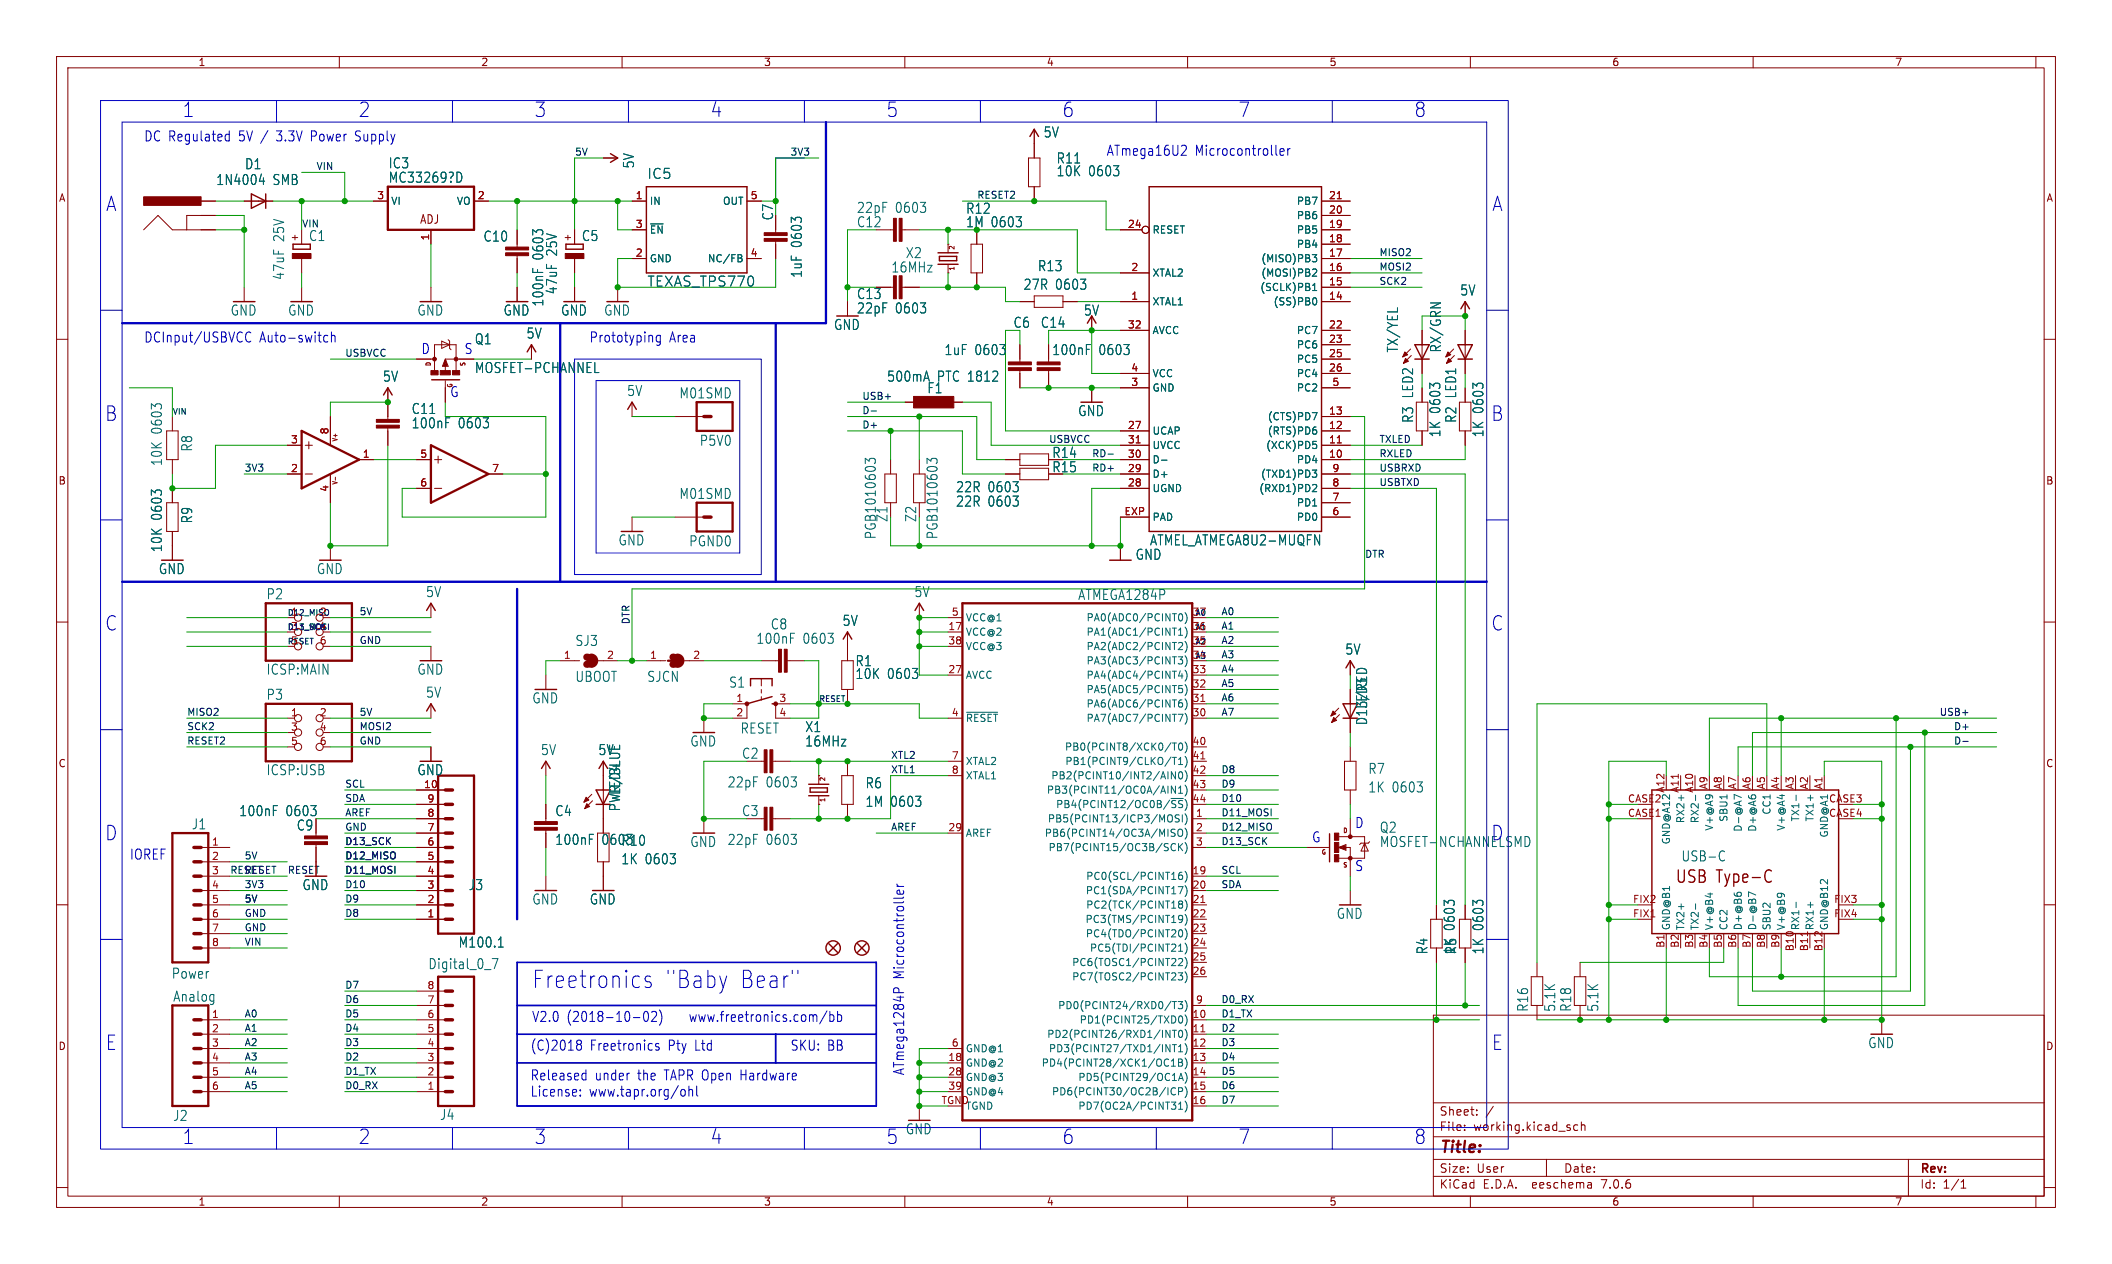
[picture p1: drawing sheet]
<svg xmlns="http://www.w3.org/2000/svg" width="373mm" height="224mm" viewBox="0 0 373 224" stroke-linecap="round" stroke-linejoin="round" font-family="sans-serif">
<defs><g id="words">
<g font-size="4.2" fill="#0000c2">
<text x="94" y="175">Freetronics</text>
<text x="117.5" y="175">&quot;Baby</text>
<text x="130.6" y="175">Bear&quot;</text>
</g>
<g font-size="3.5" fill="#0000c2">
<text x="32.2" y="20.9">1</text>
<text x="63.4" y="20.9">2</text>
<text x="94.5" y="20.9">3</text>
<text x="125.6" y="20.9">4</text>
<text x="156.7" y="20.9">5</text>
<text x="187.8" y="20.9">6</text>
<text x="218.9" y="20.9">7</text>
<text x="250.1" y="20.9">8</text>
<text x="18.7" y="37.6">A</text>
<text x="263.8" y="37.6">A</text>
<text x="18.5" y="74.7">B</text>
<text x="263.7" y="74.7">B</text>
<text x="18.5" y="111.7">C</text>
<text x="263.7" y="111.7">C</text>
<text x="18.5" y="148.8">D</text>
<text x="263.7" y="148.8">D</text>
<text x="18.7" y="185.9">E</text>
<text x="263.8" y="185.9">E</text>
<text x="32.2" y="202.5">1</text>
<text x="63.4" y="202.5">2</text>
<text x="94.5" y="202.5">3</text>
<text x="125.6" y="202.5">4</text>
<text x="156.7" y="202.5">5</text>
<text x="187.8" y="202.5">6</text>
<text x="218.9" y="202.5">7</text>
<text x="250.1" y="202.5">8</text>
</g>
<text font-size="3" fill="#840000" x="296.2" y="156.5">USB Type-C</text>
<text font-size="2.8" fill="#840000" x="254.5" y="204.4">Title:</text>
<g font-size="2.5" fill="#0000c2">
<text x="25.4" y="25.2">DC Regulated</text>
<text x="42.3" y="25.2">5V /</text>
<text x="49.2" y="25.2">3.3V</text>
<text x="55.4" y="25.2">Power</text>
<text x="63.4" y="25.2">Supply</text>
<text x="195.6" y="27.7">ATmega16U2</text>
<text x="211.3" y="27.7">Microcontroller</text>
<text x="25.4" y="60.7">DCInput/USBVCC</text>
<text x="45.8" y="60.7">Auto-switch</text>
<text x="74.4" y="62.7">D</text>
<text x="104.1" y="60.7">Prototyping</text>
<text x="118.3" y="60.7">Area</text>
<text x="231.9" y="149.1">G</text>
<text x="239.5" y="146.6">D</text>
<text x="22.9" y="152.2">IOREF</text>
<text x="239.5" y="154.2">S</text>
<text x="160" y="173.2" transform="rotate(-90 160 173.2)">Microcontroller</text>
<text x="93.7" y="185.9">(C)2018</text>
<text x="94" y="180.9">V2.0</text>
<text x="100.2" y="180.9">(2018-10-02)</text>
<text x="104.3" y="185.9">Freetronics</text>
<text x="118.2" y="185.9">Pty</text>
<text x="121.7" y="180.9">www.freetronics.com/bb</text>
<text x="123" y="185.9">Ltd</text>
<text x="139.7" y="185.9">SKU: BB</text>
<text x="93.7" y="191.2">Released</text>
<text x="105.2" y="191.2">under</text>
<text x="112.8" y="191.2">the</text>
<text x="117.7" y="191.2">TAPR Open</text>
<text x="131.3" y="191.2">Hardware</text>
<text x="160" y="190.3" transform="rotate(-90 160 190.3)">ATmega1284P</text>
<text x="93.7" y="194.1">License:</text>
<text x="104.2" y="194.1">www.tapr.org/ohl</text>
</g>
<g font-size="2.5" fill="#006464">
<text x="68.6" y="30">IC3</text>
<text x="112.3" y="29.9" transform="rotate(-90 112.3 29.9)">5V</text>
<text x="184.5" y="24.5">5V</text>
<text x="186.7" y="29.1">R11</text>
<text x="38.2" y="32.9">1N4004</text>
<text x="43.2" y="30.1">D1</text>
<text x="48.2" y="32.9">SMB</text>
<text x="68.6" y="32.5">MC33269?D</text>
<text x="114.4" y="31.9">IC5</text>
<text x="186.7" y="31.4">10K</text>
<text x="192.4" y="31.4">0603</text>
<text x="136.9" y="39.1" transform="rotate(-90 136.9 39.1)">C7</text>
<text x="151.4" y="40.4">C12</text>
<text x="151.4" y="37.9">22pF</text>
<text x="158.3" y="37.9">0603</text>
<text x="170.7" y="38">R12</text>
<text x="50.5" y="42.8" transform="rotate(-90 50.5 42.8)">25V</text>
<text x="54.5" y="42.8">C1</text>
<text x="85.4" y="42.9">C10</text>
<text x="96.3" y="46" transform="rotate(-90 96.3 46)">0603</text>
<text x="98.7" y="45.3" transform="rotate(-90 98.7 45.3)">25V</text>
<text x="102.8" y="42.8">C5</text>
<text x="142" y="43.8" transform="rotate(-90 142 43.8)">0603</text>
<text x="160.1" y="45.9">X2</text>
<text x="50.5" y="49.6" transform="rotate(-90 50.5 49.6)">47uF</text>
<text x="98.7" y="52.1" transform="rotate(-90 98.7 52.1)">47uF</text>
<text x="114.4" y="50.9">TEXAS_TPS770</text>
<text x="142" y="49.2" transform="rotate(-90 142 49.2)">1uF</text>
<text x="151.4" y="53.1">C13</text>
<text x="157.5" y="48.4">16MHz</text>
<text x="180.9" y="51.5">27R</text>
<text x="183.4" y="48.2">R13</text>
<text x="186.6" y="51.5">0603</text>
<text x="258.1" y="52.5">5V</text>
<text x="40.7" y="56">GND</text>
<text x="50.9" y="56">GND</text>
<text x="73.7" y="56">GND</text>
<text x="89" y="56">GND</text>
<text x="96.3" y="54.3" transform="rotate(-90 96.3 54.3)">100nF</text>
<text x="99.1" y="56">GND</text>
<text x="106.7" y="56">GND</text>
<text x="147.4" y="58.6">GND</text>
<text x="151.4" y="55.6">22pF</text>
<text x="158.3" y="55.6">0603</text>
<text x="179.1" y="58.2">C6</text>
<text x="184" y="58.2">C14</text>
<text x="191.6" y="56">5V</text>
<text x="83.9" y="61.1">Q1</text>
<text x="93" y="60.1">5V</text>
<text x="166.9" y="63">1uF</text>
<text x="172.3" y="63">0603</text>
<text x="194.3" y="63">0603</text>
<text x="247.4" y="62.4" transform="rotate(-90 247.4 62.4)">TX/YEL</text>
<text x="255" y="62.4" transform="rotate(-90 255 62.4)">RX/GRN</text>
<text x="67.6" y="67.7">5V</text>
<text x="83.9" y="66.2">MOSFET-PCHANNEL</text>
<text x="110.8" y="70.2">5V</text>
<text x="120" y="70.7">M01SMD</text>
<text x="156.8" y="67.7">500mA</text>
<text x="163.9" y="69.8">F1</text>
<text x="165.7" y="67.7">PTC 1812</text>
<text x="28.8" y="76.8" transform="rotate(-90 28.8 76.8)">0603</text>
<text x="72.7" y="76">100nF</text>
<text x="72.7" y="73.4">C11</text>
<text x="81" y="76">0603</text>
<text x="190.6" y="73.8">GND</text>
<text x="250.1" y="74.9" transform="rotate(-90 250.1 74.9)">R3 LED2</text>
<text x="254.9" y="77.4" transform="rotate(-90 254.9 77.4)">1K 0603</text>
<text x="257.7" y="74.9" transform="rotate(-90 257.7 74.9)">R2 LED1</text>
<text x="262.5" y="77.4" transform="rotate(-90 262.5 77.4)">1K 0603</text>
<text x="28.8" y="82.5" transform="rotate(-90 28.8 82.5)">10K</text>
<text x="34.2" y="80" transform="rotate(-90 34.2 80)">R8</text>
<text x="123.6" y="79.1">P5V0</text>
<text x="120" y="88.5">M01SMD</text>
<text x="169" y="89.8">22R</text>
<text x="169" y="87.3">22R</text>
<text x="174.7" y="89.8">0603</text>
<text x="174.7" y="87.3">0603</text>
<text x="28.8" y="92" transform="rotate(-90 28.8 92)">0603</text>
<text x="34.2" y="92.7" transform="rotate(-90 34.2 92.7)">R9</text>
<text x="155.1" y="95.4" transform="rotate(-90 155.1 95.4)">PGB1010603</text>
<text x="157.1" y="92.4" transform="rotate(-90 157.1 92.4)">Z1</text>
<text x="162.2" y="92.4" transform="rotate(-90 162.2 92.4)">Z2</text>
<text x="166" y="95.4" transform="rotate(-90 166 95.4)">PGB1010603</text>
<text x="28" y="101.7">GND</text>
<text x="28.8" y="97.7" transform="rotate(-90 28.8 97.7)">10K</text>
<text x="55.9" y="101.7">GND</text>
<text x="109.3" y="96.7">GND</text>
<text x="121.8" y="96.8">PGND0</text>
<text x="200.7" y="99.2">GND</text>
<text x="203.3" y="96.7">ATMEL_ATMEGA8U2-MUQFN</text>
<text x="47" y="106.2">P2</text>
<text x="75.2" y="105.8">5V</text>
<text x="161.6" y="105.8">5V</text>
<text x="190.6" y="106.3">ATMEGA1284P</text>
<text x="136.2" y="111.5">C8</text>
<text x="148.9" y="110.9">5V</text>
<text x="47" y="119.5">ICSP:MAIN</text>
<text x="73.7" y="119.5">GND</text>
<text x="101.7" y="114.4">SJ3</text>
<text x="133.7" y="114.1">100nF</text>
<text x="141.9" y="114.1">0603</text>
<text x="151.2" y="118">R1</text>
<text x="237.8" y="116">5V</text>
<text x="47" y="124">P3</text>
<text x="75.2" y="123.6">5V</text>
<text x="94" y="124.6">GND</text>
<text x="101.7" y="120.8">UBOOT</text>
<text x="114.4" y="120.8">SJCN</text>
<text x="128.8" y="121.8">S1</text>
<text x="151.2" y="120.3">10K</text>
<text x="156.9" y="120.3">0603</text>
<text x="242" y="125.4" transform="rotate(-90 242 125.4)">LED3</text>
<text x="130.9" y="129.9">RESET</text>
<text x="142.3" y="129.7">X1</text>
<text x="242" y="128.3" transform="rotate(-90 242 128.3)">D13/RED</text>
<text x="47" y="137.3">ICSP:USB</text>
<text x="73.7" y="137.3">GND</text>
<text x="95.6" y="133.7">5V</text>
<text x="105.7" y="133.7">5V</text>
<text x="122" y="132.2">GND</text>
<text x="131.1" y="134.4">C2</text>
<text x="142.3" y="132.2">16MHz</text>
<text x="241.9" y="137.1">R7</text>
<text x="109.9" y="143.6" transform="rotate(-90 109.9 143.6)">PWR/BLUE</text>
<text x="109.9" y="140.7" transform="rotate(-90 109.9 140.7)">LED4</text>
<text x="128.6" y="139.5">22pF</text>
<text x="135.4" y="139.5">0603</text>
<text x="153" y="139.6">R6</text>
<text x="153" y="142.9">1M 0603</text>
<text x="241.9" y="140.4">1K 0603</text>
<text x="33.8" y="146.9">J1</text>
<text x="42.2" y="144.5">100nF</text>
<text x="50.5" y="144.5">0603</text>
<text x="52.4" y="147.1">C9</text>
<text x="98.1" y="144.5">C4</text>
<text x="98.1" y="149.6">100nF</text>
<text x="106.4" y="149.6">0603</text>
<text x="109.8" y="149.8">R10</text>
<text x="128.6" y="149.6">22pF</text>
<text x="131.1" y="144.5">C3</text>
<text x="135.4" y="149.6">0603</text>
<text x="243.9" y="147.5">Q2</text>
<text x="109.8" y="153.1">1K 0603</text>
<text x="122" y="150">GND</text>
<text x="243.9" y="150">MOSFET-NCHANNELSMD</text>
<text x="297.2" y="152.5">USB-C</text>
<text x="53.4" y="157.6">GND</text>
<text x="82.8" y="157.6">J3</text>
<text x="94" y="160.2">GND</text>
<text x="104.2" y="160.2">GND</text>
<text x="81" y="167.8">M100.1</text>
<text x="236.3" y="162.7">GND</text>
<text x="30.3" y="173.3">Power</text>
<text x="75.7" y="171.6">Digital_0_7</text>
<text x="252.6" y="168.9" transform="rotate(-90 252.6 168.9)">R4</text>
<text x="257.4" y="168.9" transform="rotate(-90 257.4 168.9)">1K 0603</text>
<text x="257.7" y="168.9" transform="rotate(-90 257.7 168.9)">R5</text>
<text x="262.5" y="168.9" transform="rotate(-90 262.5 168.9)">1K 0603</text>
<text x="30.5" y="177.4">Analog</text>
<text x="270.4" y="179" transform="rotate(-90 270.4 179)">R16</text>
<text x="275.2" y="179" transform="rotate(-90 275.2 179)">5.1K</text>
<text x="278" y="179" transform="rotate(-90 278 179)">R18</text>
<text x="282.8" y="179" transform="rotate(-90 282.8 179)">5.1K</text>
<text x="330.3" y="185.6">GND</text>
<text x="30.5" y="198.4">J2</text>
<text x="77.7" y="198.3">J4</text>
<text x="160.1" y="200.8">GND</text>
</g>
<text font-size="2.5" fill="#009600" x="170.7" y="40.4">1M 0603</text>
<g font-size="2.5" fill="#840000">
<text x="82" y="62.7">S</text>
<text x="186" y="63">100nF</text>
<text x="79.5" y="70.4">G</text>
<text x="186" y="83.7">R15</text>
<text x="186" y="81.2">R14</text>
</g>
<g font-size="2.1" fill="#840000">
<text x="74.2" y="39.8">ADJ</text>
<text x="254.5" y="197.5">Sheet:</text>
<text x="254.5" y="200.2">File:</text>
<text x="260.5" y="200.2">working.kicad_sch</text>
<text x="254.5" y="207.6">Size:</text>
<text x="261.1" y="207.6">User</text>
<text x="276.5" y="207.6">Date:</text>
<text x="339.5" y="207.8">Rev:</text>
<text x="254.5" y="210.4">KiCad</text>
<text x="262.2" y="210.4">E.D.A.</text>
<text x="271.1" y="210.4">eeschema</text>
<text x="283.4" y="210.4">7.0.6</text>
<text x="339.5" y="210.4">Id:</text>
<text x="343.5" y="210.4">1/1</text>
</g>
<g font-size="1.8" fill="#840000">
<text x="35" y="11.9">1</text>
<text x="85" y="11.9">2</text>
<text x="135" y="11.9">3</text>
<text x="185" y="11.9">4</text>
<text x="235" y="11.9">5</text>
<text x="285" y="11.9">6</text>
<text x="335" y="11.9">7</text>
<text x="10.3" y="35.9">A</text>
<text x="361.8" y="35.9">A</text>
<text x="52.9" y="42.8" transform="rotate(-90 52.9 42.8)">+</text>
<text x="101.2" y="42.8" transform="rotate(-90 101.2 42.8)">+</text>
<text x="10.3" y="85.9">B</text>
<text x="361.7" y="85.9">B</text>
<text x="10.3" y="135.9">C</text>
<text x="361.7" y="135.9">C</text>
<text x="10.3" y="185.9">D</text>
<text x="361.7" y="185.9">D</text>
<text x="35" y="213.4">1</text>
<text x="85" y="213.4">2</text>
<text x="135" y="213.4">3</text>
<text x="185" y="213.4">4</text>
<text x="235" y="213.4">5</text>
<text x="285" y="213.4">6</text>
<text x="335" y="213.4">7</text>
</g>
<g font-size="1.8" fill="#a90000">
<text x="66.6" y="35.3">3</text>
<text x="84.4" y="35.3">2</text>
<text x="112.3" y="35.3">1</text>
<text x="132.6" y="35.3">5</text>
<text x="234.9" y="35.3">21</text>
<text x="112.3" y="40.4">3</text>
<text x="199.3" y="40.4">24</text>
<text x="234.9" y="40.4">19</text>
<text x="234.9" y="37.8">20</text>
<text x="75.9" y="42.6" transform="rotate(-90 75.9 42.6)">1</text>
<text x="112.3" y="45.5">2</text>
<text x="132.6" y="45.5">4</text>
<text x="234.9" y="45.5">17</text>
<text x="234.9" y="42.9">18</text>
<text x="200" y="53.1">1</text>
<text x="200" y="48">2</text>
<text x="234.9" y="53.1">14</text>
<text x="234.9" y="50.5">15</text>
<text x="234.9" y="48">16</text>
<text x="199.3" y="58.2">32</text>
<text x="234.9" y="58.2">22</text>
<text x="200" y="65.8">4</text>
<text x="234.9" y="60.7">23</text>
<text x="234.9" y="63.2">25</text>
<text x="234.9" y="65.8">26</text>
<text x="200" y="68.3">3</text>
<text x="235.5" y="68.3">5</text>
<text x="58.2" y="76.9" transform="rotate(-90 58.2 76.9)">8</text>
<text x="199.3" y="75.9">27</text>
<text x="234.9" y="75.9">12</text>
<text x="234.9" y="73.4">13</text>
<text x="51.4" y="83.6">2</text>
<text x="51.4" y="78.5">3</text>
<text x="64.1" y="81">1</text>
<text x="74.2" y="81">5</text>
<text x="86.9" y="83.6">7</text>
<text x="199.3" y="83.6">29</text>
<text x="199.3" y="81">30</text>
<text x="199.3" y="78.5">31</text>
<text x="234.9" y="81">10</text>
<text x="234.9" y="78.5">11</text>
<text x="235.5" y="83.6">9</text>
<text x="58.2" y="87.1" transform="rotate(-90 58.2 87.1)">4</text>
<text x="74.2" y="86.1">6</text>
<text x="199.3" y="86.1">28</text>
<text x="235.5" y="88.6">7</text>
<text x="235.5" y="86.1">8</text>
<text x="198.7" y="91.2">EXP</text>
<text x="235.5" y="91.2">6</text>
<text x="167.6" y="111.5">17</text>
<text x="168.2" y="109">5</text>
<text x="56.4" y="114">6</text>
<text x="99.6" y="116.6">1</text>
<text x="107.2" y="116.6">2</text>
<text x="114.9" y="116.6">1</text>
<text x="122.5" y="116.6">2</text>
<text x="167.6" y="119.1">27</text>
<text x="167.6" y="114">38</text>
<text x="210.8" y="119.1">33</text>
<text x="130.1" y="124.2">1</text>
<text x="137.7" y="124.2">3</text>
<text x="210.8" y="124.2">31</text>
<text x="210.8" y="121.7">32</text>
<text x="51.4" y="126.7">1</text>
<text x="51.4" y="129.3">3</text>
<text x="51.4" y="131.8">5</text>
<text x="56.4" y="126.7">2</text>
<text x="56.4" y="129.3">4</text>
<text x="56.4" y="131.8">6</text>
<text x="130.1" y="126.7">2</text>
<text x="137.7" y="126.7">4</text>
<text x="168.2" y="126.7">4</text>
<text x="210.8" y="126.7">30</text>
<text x="210.8" y="131.8">40</text>
<text x="168.2" y="134.4">7</text>
<text x="168.2" y="136.9">8</text>
<text x="210.8" y="134.4">41</text>
<text x="210.8" y="136.9">42</text>
<text x="74.9" y="139.4">10</text>
<text x="75.5" y="142">9</text>
<text x="210.8" y="139.4">43</text>
<text x="210.8" y="142">44</text>
<text x="287.8" y="142">CASE2</text>
<text x="294.4" y="140.3" transform="rotate(-90 294.4 140.3)">A12</text>
<text x="296.9" y="140.3" transform="rotate(-90 296.9 140.3)">A11</text>
<text x="299.5" y="140.3" transform="rotate(-90 299.5 140.3)">A10</text>
<text x="302" y="139.7" transform="rotate(-90 302 139.7)">A9</text>
<text x="304.5" y="139.7" transform="rotate(-90 304.5 139.7)">A8</text>
<text x="307.1" y="139.7" transform="rotate(-90 307.1 139.7)">A7</text>
<text x="309.6" y="139.7" transform="rotate(-90 309.6 139.7)">A6</text>
<text x="312.2" y="139.7" transform="rotate(-90 312.2 139.7)">A5</text>
<text x="314.7" y="139.7" transform="rotate(-90 314.7 139.7)">A4</text>
<text x="317.2" y="139.7" transform="rotate(-90 317.2 139.7)">A3</text>
<text x="319.8" y="139.7" transform="rotate(-90 319.8 139.7)">A2</text>
<text x="322.3" y="139.7" transform="rotate(-90 322.3 139.7)">A1</text>
<text x="323.3" y="142">CASE3</text>
<text x="37.4" y="149.6">1</text>
<text x="75.5" y="149.6">6</text>
<text x="75.5" y="147.1">7</text>
<text x="75.5" y="144.5">8</text>
<text x="167.6" y="147.1">29</text>
<text x="211.4" y="144.5">1</text>
<text x="211.4" y="147.1">2</text>
<text x="211.4" y="149.6">3</text>
<text x="287.8" y="144.5">CASE1</text>
<text x="323.3" y="144.5">CASE4</text>
<text x="37.4" y="152.1">2</text>
<text x="37.4" y="154.7">3</text>
<text x="75.5" y="154.7">4</text>
<text x="75.5" y="152.1">5</text>
<text x="210.8" y="154.7">19</text>
<text x="37.4" y="157.2">4</text>
<text x="37.4" y="159.8">5</text>
<text x="75.5" y="159.8">2</text>
<text x="75.5" y="157.2">3</text>
<text x="210.8" y="157.2">20</text>
<text x="210.8" y="159.8">21</text>
<text x="288.7" y="159.8">FIX2</text>
<text x="324.2" y="159.8">FIX3</text>
<text x="37.4" y="162.3">6</text>
<text x="37.4" y="164.8">7</text>
<text x="37.4" y="167.4">8</text>
<text x="75.5" y="162.3">1</text>
<text x="210.8" y="162.3">22</text>
<text x="210.8" y="164.8">23</text>
<text x="210.8" y="167.4">24</text>
<text x="288.7" y="162.3">FIX1</text>
<text x="294.4" y="167.7" transform="rotate(-90 294.4 167.7)">B1</text>
<text x="296.9" y="167.7" transform="rotate(-90 296.9 167.7)">B2</text>
<text x="299.5" y="167.7" transform="rotate(-90 299.5 167.7)">B3</text>
<text x="302" y="167.7" transform="rotate(-90 302 167.7)">B4</text>
<text x="304.5" y="167.7" transform="rotate(-90 304.5 167.7)">B5</text>
<text x="307.1" y="167.7" transform="rotate(-90 307.1 167.7)">B6</text>
<text x="309.6" y="167.7" transform="rotate(-90 309.6 167.7)">B7</text>
<text x="312.2" y="167.7" transform="rotate(-90 312.2 167.7)">B8</text>
<text x="314.7" y="167.7" transform="rotate(-90 314.7 167.7)">B9</text>
<text x="324.2" y="162.3">FIX4</text>
<text x="210.8" y="169.9">25</text>
<text x="210.8" y="172.5">26</text>
<text x="317.2" y="168.3" transform="rotate(-90 317.2 168.3)">B10</text>
<text x="319.8" y="168.3" transform="rotate(-90 319.8 168.3)">B11</text>
<text x="322.3" y="168.3" transform="rotate(-90 322.3 168.3)">B12</text>
<text x="75.5" y="177.5">7</text>
<text x="75.5" y="175">8</text>
<text x="211.4" y="177.5">9</text>
<text x="37.4" y="180.1">1</text>
<text x="37.4" y="182.6">2</text>
<text x="37.4" y="185.2">3</text>
<text x="75.5" y="185.2">4</text>
<text x="75.5" y="182.6">5</text>
<text x="75.5" y="180.1">6</text>
<text x="168.2" y="185.2">6</text>
<text x="210.8" y="180.1">10</text>
<text x="210.8" y="182.6">11</text>
<text x="210.8" y="185.2">12</text>
<text x="37.4" y="187.7">4</text>
<text x="37.4" y="190.2">5</text>
<text x="75.5" y="190.2">2</text>
<text x="75.5" y="187.7">3</text>
<text x="167.6" y="187.7">18</text>
<text x="167.6" y="190.2">28</text>
<text x="210.8" y="187.7">13</text>
<text x="210.8" y="190.2">14</text>
<text x="37.4" y="192.8">6</text>
<text x="75.5" y="192.8">1</text>
<text x="166.4" y="195.3">TGND</text>
<text x="167.6" y="192.8">39</text>
<text x="210.8" y="192.8">15</text>
<text x="210.8" y="195.3">16</text>
</g>
<g font-size="1.8" fill="#006464">
<text x="69.1" y="36.4">VI</text>
<text x="80.7" y="36.4">VO</text>
<text x="114.8" y="36.4">IN</text>
<text x="114.8" y="41.5">~{EN}</text>
<text x="127.7" y="36.4">OUT</text>
<text x="203.7" y="41.5">RESET</text>
<text x="229.2" y="41.5">PB5</text>
<text x="229.2" y="39">PB6</text>
<text x="229.2" y="36.4">PB7</text>
<text x="114.8" y="46.6">GND</text>
<text x="125.1" y="46.6">NC/FB</text>
<text x="222.9" y="46.6">(MISO)PB3</text>
<text x="229.2" y="44">PB4</text>
<text x="203.7" y="49.1">XTAL2</text>
<text x="222.7" y="51.7">(SCLK)PB1</text>
<text x="222.9" y="49.1">(MOSI)PB2</text>
<text x="203.7" y="54.2">XTAL1</text>
<text x="203.7" y="59.3">AVCC</text>
<text x="225.1" y="54.2">(SS)PB0</text>
<text x="229.2" y="59.3">PC7</text>
<text x="229.2" y="61.8">PC6</text>
<text x="229.2" y="64.4">PC5</text>
<text x="203.7" y="69.4">GND</text>
<text x="203.7" y="66.9">VCC</text>
<text x="229.2" y="66.9">PC4</text>
<text x="229.2" y="69.4">PC2</text>
<text x="203.7" y="77.1">UCAP</text>
<text x="224.1" y="77.1">(RTS)PD6</text>
<text x="224.1" y="74.5">(CTS)PD7</text>
<text x="203.7" y="82.1">D-</text>
<text x="203.7" y="79.6">UVCC</text>
<text x="223.8" y="79.6">(XCK)PD5</text>
<text x="229.2" y="82.1">PD4</text>
<text x="203.7" y="87.2">UGND</text>
<text x="203.7" y="84.7">D+</text>
<text x="222.6" y="87.2">(RXD1)PD2</text>
<text x="222.9" y="84.7">(TXD1)PD3</text>
<text x="229.2" y="89.8">PD1</text>
<text x="203.7" y="92.3">PAD</text>
<text x="229.2" y="92.3">PD0</text>
<text x="170.7" y="112.6">VCC@2</text>
<text x="170.7" y="110.1">VCC@1</text>
<text x="192" y="112.6">PA1(ADC1/PCINT1)</text>
<text x="192" y="110.1">PA0(ADC0/PCINT0)</text>
<text x="170.7" y="115.2">VCC@3</text>
<text x="192" y="117.7">PA3(ADC3/PCINT3)</text>
<text x="192" y="115.2">PA2(ADC2/PCINT2)</text>
<text x="170.7" y="120.2">AVCC</text>
<text x="192" y="125.3">PA6(ADC6/PCINT6)</text>
<text x="192" y="122.8">PA5(ADC5/PCINT5)</text>
<text x="192" y="120.2">PA4(ADC4/PCINT4)</text>
<text x="170.7" y="127.9">~{RESET}</text>
<text x="192" y="127.9">PA7(ADC7/PCINT7)</text>
<text x="170.7" y="135.5">XTAL2</text>
<text x="188.2" y="132.9">PB0(PCINT8/XCK0/T0)</text>
<text x="188.3" y="135.5">PB1(PCINT9/CLKO/T1)</text>
<text x="170.7" y="138">XTAL1</text>
<text x="185" y="140.6">PB3(PCINT11/OC0A/AIN1)</text>
<text x="185.8" y="138">PB2(PCINT10/INT2/AIN0)</text>
<text x="186.6" y="143.1">PB4(PCINT12/OC0B/~{SS})</text>
<text x="170.7" y="148.2">AREF</text>
<text x="184.6" y="148.2">PB6(PCINT14/OC3A/MISO)</text>
<text x="185.2" y="145.6">PB5(PCINT13/ICP3/MOSI)</text>
<text x="295.5" y="149.4" transform="rotate(-90 295.5 149.4)">GND@A12</text>
<text x="298" y="145.7" transform="rotate(-90 298 145.7)">RX2+</text>
<text x="300.6" y="145.7" transform="rotate(-90 300.6 145.7)">RX2-</text>
<text x="303.1" y="147" transform="rotate(-90 303.1 147)">V+@A9</text>
<text x="305.7" y="145.4" transform="rotate(-90 305.7 145.4)">SBU1</text>
<text x="308.2" y="147.2" transform="rotate(-90 308.2 147.2)">D-@A7</text>
<text x="310.7" y="147.2" transform="rotate(-90 310.7 147.2)">D+@A6</text>
<text x="313.3" y="144.2" transform="rotate(-90 313.3 144.2)">CC1</text>
<text x="315.8" y="147" transform="rotate(-90 315.8 147)">V+@A4</text>
<text x="318.4" y="145.4" transform="rotate(-90 318.4 145.4)">TX1-</text>
<text x="320.9" y="145.4" transform="rotate(-90 320.9 145.4)">TX1+</text>
<text x="323.4" y="148.2" transform="rotate(-90 323.4 148.2)">GND@A1</text>
<text x="185.3" y="150.7">PB7(PCINT15/OC3B/SCK)</text>
<text x="192" y="155.8">PC0(SCL/PCINT16)</text>
<text x="191.9" y="158.3">PC1(SDA/PCINT17)</text>
<text x="192" y="160.9">PC2(TCK/PCINT18)</text>
<text x="191.8" y="163.4">PC3(TMS/PCINT19)</text>
<text x="191.9" y="166">PC4(TDO/PCINT20)</text>
<text x="295.5" y="164.6" transform="rotate(-90 295.5 164.6)">GND@B1</text>
<text x="298" y="164.6" transform="rotate(-90 298 164.6)">TX2+</text>
<text x="300.6" y="164.6" transform="rotate(-90 300.6 164.6)">TX2-</text>
<text x="303.1" y="164.6" transform="rotate(-90 303.1 164.6)">V+@B4</text>
<text x="305.7" y="164.6" transform="rotate(-90 305.7 164.6)">CC2</text>
<text x="308.2" y="164.6" transform="rotate(-90 308.2 164.6)">D+@B6</text>
<text x="310.7" y="164.6" transform="rotate(-90 310.7 164.6)">D-@B7</text>
<text x="313.3" y="164.6" transform="rotate(-90 313.3 164.6)">SBU2</text>
<text x="315.8" y="164.6" transform="rotate(-90 315.8 164.6)">V+@B9</text>
<text x="318.4" y="164.6" transform="rotate(-90 318.4 164.6)">RX1-</text>
<text x="320.9" y="164.6" transform="rotate(-90 320.9 164.6)">RX1+</text>
<text x="323.4" y="164.6" transform="rotate(-90 323.4 164.6)">GND@B12</text>
<text x="189.5" y="171">PC6(TOSC1/PCINT22)</text>
<text x="189.5" y="173.6">PC7(TOSC2/PCINT23)</text>
<text x="192.6" y="168.5">PC5(TDI/PCINT21)</text>
<text x="187" y="178.7">PD0(PCINT24/RXD0/T3)</text>
<text x="185.1" y="183.7">PD2(PCINT26/RXD1/INT0)</text>
<text x="190.8" y="181.2">PD1(PCINT25/TXD0)</text>
<text x="170.7" y="188.8">GND@2</text>
<text x="170.7" y="191.4">GND@3</text>
<text x="170.7" y="186.3">GND@1</text>
<text x="184.1" y="188.8">PD4(PCINT28/XCK1/OC1B)</text>
<text x="185.4" y="186.3">PD3(PCINT27/TXD1/INT1)</text>
<text x="190.6" y="191.4">PD5(PCINT29/OC1A)</text>
<text x="170.7" y="193.9">GND@4</text>
<text x="170.7" y="196.4">TGND</text>
<text x="185.9" y="193.9">PD6(PCINT30/OC2B/ICP)</text>
<text x="190.6" y="196.4">PD7(OC2A/PCINT31)</text>
</g>
<g font-size="1.8" fill="#0f0f0f">
<text x="51.4" y="109">1</text>
<text x="51.4" y="111.5">3</text>
<text x="56.4" y="109">2</text>
<text x="56.4" y="111.5">4</text>
<text x="51.4" y="114">5</text>
</g>
<g font-size="1.7" fill="#0f0f0f">
<text x="101.6" y="27.6">5V</text>
<text x="139.7" y="27.6">3V3</text>
<text x="55.9" y="30.1">VIN</text>
<text x="172.7" y="35.2">RESET2</text>
<text x="53.3" y="40.3">VIN</text>
<text x="243.8" y="47.9">MOSI2</text>
<text x="243.8" y="45.4">MISO2</text>
<text x="243.8" y="50.5">SCK2</text>
<text x="61" y="63.2">USBVCC</text>
<text x="152.4" y="70.8">USB+</text>
<text x="152.4" y="75.9">D+</text>
<text x="152.4" y="73.3">D-</text>
<text x="43.2" y="83.5">3V3</text>
<text x="185.4" y="78.4">USBVCC</text>
<text x="193" y="83.5">RD+</text>
<text x="193" y="80.9">RD-</text>
<text x="243.8" y="83.5">USBRXD</text>
<text x="243.8" y="80.9">RXLED</text>
<text x="243.8" y="78.4">TXLED</text>
<text x="243.8" y="86">USBTXD</text>
<text x="241.3" y="98.7">DTR</text>
<text x="63.5" y="108.9">5V</text>
<text x="63.5" y="114">GND</text>
<text x="111.4" y="110.5" transform="rotate(-90 111.4 110.5)">DTR</text>
<text x="215.9" y="108.9">A0</text>
<text x="215.9" y="111.4">A1</text>
<text x="215.9" y="114">A2</text>
<text x="215.9" y="116.5">A3</text>
<text x="215.9" y="119">A4</text>
<text x="215.9" y="124.1">A6</text>
<text x="215.9" y="121.6">A5</text>
<text x="33" y="129.2">SCK2</text>
<text x="33" y="126.7">MISO2</text>
<text x="33" y="131.7">RESET2</text>
<text x="63.5" y="129.2">MOSI2</text>
<text x="63.5" y="126.7">5V</text>
<text x="63.5" y="131.7">GND</text>
<text x="215.9" y="126.7">A7</text>
<text x="342.9" y="126.7">USB+</text>
<text x="345.4" y="129.2">D+</text>
<text x="345.4" y="131.7">D-</text>
<text x="157.5" y="134.3">XTL2</text>
<text x="157.5" y="136.8">XTL1</text>
<text x="215.9" y="136.8">D8</text>
<text x="61" y="141.9">SDA</text>
<text x="61" y="139.4">SCL</text>
<text x="215.9" y="139.4">D9</text>
<text x="215.9" y="141.9">D10</text>
<text x="61" y="149.5">D13_SCK</text>
<text x="61" y="147">GND</text>
<text x="61" y="144.4">AREF</text>
<text x="157.5" y="147">AREF</text>
<text x="215.9" y="149.5">D13_SCK</text>
<text x="215.9" y="144.4">D11_MOSI</text>
<text x="215.9" y="147">D12_MISO</text>
<text x="40.6" y="154.6">RESET</text>
<text x="43.2" y="152.1">5V</text>
<text x="50.8" y="154.6">RESET</text>
<text x="61" y="154.6">D11_MOSI</text>
<text x="61" y="152.1">D12_MISO</text>
<text x="215.9" y="154.6">SCL</text>
<text x="43.2" y="159.7">5V</text>
<text x="43.2" y="157.1">3V3</text>
<text x="61" y="159.7">D9</text>
<text x="61" y="157.1">D10</text>
<text x="215.9" y="157.1">SDA</text>
<text x="43.2" y="162.2">GND</text>
<text x="43.2" y="167.3">VIN</text>
<text x="43.2" y="164.8">GND</text>
<text x="61" y="162.2">D8</text>
<text x="43.2" y="180">A0</text>
<text x="61" y="174.9">D7</text>
<text x="61" y="180">D5</text>
<text x="61" y="177.5">D6</text>
<text x="215.9" y="177.5">D0_RX</text>
<text x="215.9" y="180">D1_TX</text>
<text x="43.2" y="185.1">A2</text>
<text x="43.2" y="182.5">A1</text>
<text x="61" y="182.5">D4</text>
<text x="61" y="185.1">D3</text>
<text x="215.9" y="182.5">D2</text>
<text x="215.9" y="185.1">D3</text>
<text x="43.2" y="187.6">A3</text>
<text x="43.2" y="190.2">A4</text>
<text x="61" y="190.2">D1_TX</text>
<text x="61" y="187.6">D2</text>
<text x="215.9" y="187.6">D4</text>
<text x="215.9" y="190.2">D5</text>
<text x="43.2" y="192.7">A5</text>
<text x="61" y="192.7">D0_RX</text>
<text x="215.9" y="195.2">D7</text>
<text x="215.9" y="192.7">D6</text>
</g>
<g font-size="1.4" fill="#0f0f0f">
<text x="30.5" y="73.4">VIN</text>
<text x="50.8" y="111.5">D13_SCK</text>
<text x="50.8" y="108.9">D12_MISO</text>
<text x="211.3" y="108.9">A0</text>
<text x="211.3" y="111.5">A1</text>
<text x="50.8" y="114">RESET</text>
<text x="211.3" y="116.6">A3</text>
<text x="211.3" y="114">A2</text>
<text x="144.8" y="124.2">RESET</text>
</g>
<g font-size="1.2" fill="#840000">
<text x="169" y="48" transform="rotate(-90 169 48)">1</text>
<text x="169" y="44.3" transform="rotate(-90 169 44.3)">2</text>
<text x="146.1" y="141.9" transform="rotate(-90 146.1 141.9)">1</text>
<text x="146.1" y="138.3" transform="rotate(-90 146.1 138.3)">2</text>
</g>
<g font-size="1.1" fill="#840000">
<text x="76.4" y="64.9" transform="rotate(-90 76.4 64.9)">D</text>
<text x="82.5" y="64.9" transform="rotate(-90 82.5 64.9)">S</text>
<text x="59.9" y="78.2" transform="rotate(-90 59.9 78.2)">V+</text>
<text x="59.9" y="85.8" transform="rotate(-90 59.9 85.8)">V-</text>
<text x="237.4" y="147.5">D</text>
<text x="233.6" y="151.3">G</text>
<text x="237.4" y="153.6">S</text>
</g>
<text font-size="1.1" fill="#0000c2" x="80.2" y="68.7" transform="rotate(-90 80.2 68.7)">G</text>
</g></defs>
<g fill="none" stroke="#840000" stroke-width=".18">
<path d="M10 10h353.5v203.5h-353.5zM12 12h349.5v199.5h-349.5zM60 10v2M110 10v2M160 10v2M210 10v2M260 10v2M310 10v2M360 10v2M35.6 35.6h2.5M38.1 38.1h-5.1v2.5M43.2 35.6h5.1"/>
<path d="M66 35.6h2.6M83.8 35.6h2.6M106.7 27.9h2.5M111.8 35.6h2.5M132.1 35.6h2.5M137.2 38.1v3M181.9 27.9h2v5.1h-2zM182.9 22.9v5M182.9 33v2.6M233.7 38.1h5.1M233.7 35.6h5.1M10 60h2"/>
<path d="M25.4 40.6l2.5-2.5 2.6 2.5h7.6M43.2 50.8v2.5M53.3 40.6v2.6M53.3 45.7v2.6M53.3 50.8v2.5M76.2 40.6v2.6M76.2 50.8v2.5M91.4 40.6v3.1M91.4 45.2v3.1M91.4 50.8v2.5M101.6 40.6v2.6M101.6 45.7v2.6"/>
<path d="M101.6 50.8v2.5M109.2 50.8v2.5M111.8 40.6h2.5M111.8 45.7h2.5M132.1 45.7h2.5M137.2 42.7v3M149.9 53.3v2.6M154.9 40.6h3.1M154.9 50.8h3.1M159.5 40.6h3.1M159.5 50.8h3.1M167.6 48.3h.1"/>
<path d="M167.6 43.2h.1M167.6 43.2v1.5M167.6 46.7v1.6M171.7 43.2h2v5.1h-2zM172.7 40.6v2.6M172.7 48.3v2.5M180.3 53.3h2.6M182.9 52.3h5.1v2.1h-5.1zM188 53.3h2.5M193 55.9v2.5M198.1 40.6h3.8M198.1 53.3h5.1"/>
<path d="M198.1 48.3h5.1M198.1 58.4h5.1M233.7 40.6h5.1M233.7 45.7h5.1M233.7 50.8h5.1M233.7 53.3h5.1M233.7 48.3h5.1M233.7 43.2h5.1M233.7 58.4h5.1M251.5 58.4v7.6M259.1 53.3v2.6M259.1 58.4v7.6"/>
<path d="M361.5 60h2M29.5 76.2h2v5.1h-2zM30.5 73.7v2.5M50.8 78.7h2.5M54 78.7h1.2M54.6 78.1v1.3M58.4 73.7v5M68.6 68.6v5.6M68.6 75.7v3M73.7 63.5h3.1M76.8 65.5v-4.5h3.8v4.5M78.1 60.3l1.4 .7-1.4 .6z"/>
<path d="M78.7 64.6v.9M78.7 67.3v1.3M78.7 63.5l.5 1.3h-1zM78.7 63.5h2.6M79.2 60.1l.3 .2v1.3l.3 .2M94 61v2.5M111.8 71.1v2.6M119.4 73.7h5.1M160 71.1h2.6M167.6 71.1h2.6M180.3 61v3M180.3 65.5v3.1"/>
<path d="M185.4 63.5v.5M185.4 65.5v3.1M193 68.6v2.5M198.1 78.7h5.1M198.1 76.2h5.1M198.1 66h5.1M198.1 68.6h5.1M233.7 63.5h5.1M233.7 61h5.1M233.7 78.7h5.1M233.7 76.2h5.1M233.7 73.7h5.1"/>
<path d="M233.7 66h5.1M233.7 68.6h5.1M249.4 61.7l-1.4 1.4M249.6 62.9l-1.4 1.4M250.4 71.1h2.1v5.1h-2.1zM251.5 68.6v2.5M251.5 76.2v2.5M257 61.7l-1.3 1.4M257.2 62.9l-1.4 1.4M258.1 71.1h2v5.1h-2zM259.1 68.6v2.5M259.1 76.2v2.5"/>
<path d="M29.5 88.9h2v5.1h-2zM30.5 81.3v2.5M30.5 86.4v2.5M30.5 94v5.1M50.8 83.8h2.5M54 83.8h1.2M58.4 83.8v5.1M58.4 96.5v2.6M59.3 84.4v.5M63.5 81.3h2.5M73.7 81.3h2.5M73.7 86.4h2.5"/>
<path d="M76.8 81.3h1.3M76.8 86.4h1.3M77.5 80.6v1.3M86.4 83.8h2.5M111.8 91.4v2.6M119.4 91.4h5.1M156.5 83.8h2v5.1h-2zM157.5 81.3v2.5M157.5 88.9v2.5M161.5 83.8h2.1v5.1h-2.1zM162.6 81.3v2.5M162.6 88.9v2.5"/>
<path d="M177.8 83.8h2.5M177.8 81.3h2.5M180.3 80.3h5.1v2h-5.1zM180.3 82.8h5.1v2h-5.1zM198.1 96.5v2.6M198.1 83.8h5.1M198.1 81.3h5.1M198.1 86.4h5.1M198.1 91.4h5.1M233.7 83.8h5.1M233.7 81.3h5.1M233.7 86.4h5.1"/>
<path d="M233.7 88.9h5.1M233.7 91.4h5.1M10 110h2M57.1 109.2h1.3M57.1 111.8h1.3M57.1 114.3h1.3M76.2 106.7v2.5M76.2 114.3v2.5M96.5 119.4v2.5M99.1 116.8h3.4M105.8 116.8h3.4M114.3 116.8h3.4"/>
<path d="M121 116.8h3.5M134.6 116.8h3.1M139.2 116.8h3M148.8 116.8h2.1v5.1h-2.1zM149.9 111.8v5M162.6 106.7v2.5M167.6 109.2h2.6M167.6 111.8h2.6M167.6 114.3h2.6M167.6 119.4h2.6M210.8 109.2h2.6M210.8 111.8h2.6"/>
<path d="M210.8 114.3h2.6M210.8 119.4h2.6M210.8 116.8h2.6M238.8 116.8v2.6M361.5 110h2M50.8 127h1.3M50.8 132.1h1.3M50.8 129.5h1.3M57.1 127h1.3M57.1 132.1h1.3M57.1 129.5h1.3M73.7 139.7h5"/>
<path d="M76.2 124.5v2.5M76.2 132.1v2.5M96.5 134.6v2.6M106.7 134.6v12.7M124.5 127v2.5M129.5 124.5h2.6v2.5h-2.6M132.1 134.6h3M134.6 120v1.3M134.6 121.9v.7M134.6 123.2v.6M136.7 134.6h3M139.7 124.5h-2.5v2.5h2.5"/>
<path d="M144.8 137.2h.1M144.8 137.2v1.5M148.8 137.2h2.1v5h-2.1zM149.9 121.9v2.6M149.9 134.6v2.6M167.6 134.6h2.6M167.6 127h2.6M167.6 137.2h2.6M210.8 134.6h2.6M210.8 139.7h2.6M210.8 127h2.6M210.8 124.5h2.6"/>
<path d="M210.8 121.9h2.6M210.8 132.1h2.6M210.8 137.2h2.6M236.7 125.2l-1.4 1.4M236.9 126.4l-1.4 1.4M237.7 134.6h2.1v5.1h-2.1zM238.8 121.9v7.6M238.8 132.1v2.5M238.8 139.7v2.5M322.6 137.2v2.5M10 160h2M35.6 152.4h5"/>
<path d="M35.6 157.5h5M35.6 154.9h5M35.6 149.9h5M55.9 144.8v3M55.9 149.4v5.5M73.7 152.4h5M73.7 144.8h5M73.7 157.5h5M73.7 154.9h5M73.7 149.9h5M73.7 147.3h5M73.7 142.2h5"/>
<path d="M96.5 142.2v3.1M96.5 146.8v3.1M96.5 154.9v2.6M104.6 140.5l-1.3 1.4M104.8 141.6l-1.4 1.4M105.7 147.3v5.1h2v-5.1M106.7 152.4v5.1M124.5 144.8v2.5M132.1 144.8h3M136.7 144.8h3M144.8 142.2h.1M144.8 140.7v1.5"/>
<path d="M149.9 142.2v2.6M167.6 147.3h2.6M210.8 144.8h2.6M210.8 157.5h2.6M210.8 154.9h2.6M210.8 149.9h2.6M210.8 147.3h2.6M210.8 142.2h2.6M233.7 149.9h1.2M236.7 149.9l1.3-.5v1zM236.8 148h4.5v3.8M237.9 149.9h.9v1.9h-2.1"/>
<path d="M238.8 144.8v3.2M238.8 157.5v2.5M241.3 149.1l.6 1.4h-1.2zM242.2 148.8l-.3 .3h-1.2l-.3 .3M361.5 160h2M35.6 162.6h5M35.6 160h5M35.6 167.6h5M35.6 165.1h5M73.7 177.8h5M73.7 162.6h5M73.7 160h5"/>
<path d="M73.7 175.3h5M210.8 177.8h2.6M210.8 172.7h2.6M210.8 162.6h2.6M210.8 160h2.6M210.8 167.6h2.6M210.8 165.1h2.6M210.8 170.2h2.6M253 162.6h2v5h-2zM253.5 179.5h108v32h-108zM254 160v2.6M254 167.6v2.6"/>
<path d="M258.1 162.6h2v5h-2zM259.1 160v2.6M259.1 167.6v2.6M270.8 172.7h2v5.1h-2zM271.8 170.2v2.5M271.8 177.8v2.5M278.4 172.7h2v5.1h-2zM279.4 170.2v2.5M279.4 177.8v2.5M294.6 165.1v2.5M35.6 193h5M35.6 190.5h5"/>
<path d="M35.6 188h5M35.6 185.4h5M35.6 182.9h5M35.6 180.3h5M73.7 193h5M73.7 190.5h5M73.7 188h5M73.7 185.4h5M73.7 182.9h5M73.7 180.3h5M162.6 195.6v2.5M167.6 193h2.6"/>
<path d="M167.6 190.5h2.6M167.6 188h2.6M167.6 185.4h2.6M210.8 193h2.6M210.8 190.5h2.6M210.8 188h2.6M210.8 185.4h2.6M210.8 182.9h2.6M210.8 180.3h2.6M210.8 195.6h2.6M253.5 195h108M259 199.8v.1"/>
<path d="M259 199v.1M261.1 197.1v.1M261.1 196.3v.1M264.1 195.6l-1.3 2M279 199l-.4-.1-.3 .3v.4l.1 .2h.6M279.6 199l.2-.1 .4 .1 .1 .9M279.6 198.4v1.5M332.7 180.3v2.6M10 210h2M60 211.5v2M110 211.5v2M160 211.5v2"/>
<path d="M210 211.5v2M253.5 208h108M253.5 205h108M253.5 201h108M260 211.5v2M273.5 205v3M281.3 209.2l.1 .9M281.4 210l-.1 .1M281.4 209.5h-.1M310 211.5v2M337.5 205v6.5M346.8 210.1h.8"/>
<path d="M346.8 209l.4-.4v1.5M360 211.5v2M361.5 210h2"/>
<circle cx="202.6" cy="40.6" r=".63"/>
<circle cx="52.7" cy="111.8" r=".63"/>
<circle cx="52.7" cy="114.3" r=".63"/>
<circle cx="52.7" cy="109.2" r=".63"/>
<circle cx="56.5" cy="114.3" r=".63"/>
<circle cx="56.5" cy="109.2" r=".63"/>
<circle cx="56.5" cy="111.8" r=".63"/>
<circle cx="52.7" cy="132.1" r=".63"/>
<circle cx="52.7" cy="129.5" r=".63"/>
<circle cx="52.7" cy="127" r=".63"/>
<circle cx="56.5" cy="132.1" r=".63"/>
<circle cx="56.5" cy="129.5" r=".63"/>
<circle cx="56.5" cy="127" r=".63"/>
</g>
<g fill="#840000" stroke="#840000" stroke-width=".18">
<path d="M80 65.5h1.3v.8h-1.3z"/>
<path d="M77.9 65.5h1.7v.8h-1.7z"/>
<path d="M76.2 65.5h1.3v.8h-1.3z"/>
<path d="M136.1 132.6h.6v4.1h-.6z"/>
<path d="M135.1 132.6h.5v4.1h-.5z"/>
<path d="M25.4 34.8h10.2v1.5h-10.2z"/>
<path d="M66.5 75.2h4.1v.5h-4.1z"/>
<path d="M66.5 74.2h4.1v.5h-4.1z"/>
<path d="M136.1 142.7h.6v4.1h-.6z"/>
<path d="M135.1 142.7h.5v4.1h-.5z"/>
<path d="M51.7 44.8h3.3v.9h-3.3z"/>
<path d="M99.9 44.8h3.4v.9h-3.4z"/>
<path d="M53.8 148.8h4.1v.6h-4.1z"/>
<path d="M53.8 147.8h4.1v.5h-4.1z"/>
<path d="M89.4 44.7h4.1v.5h-4.1z"/>
<path d="M89.4 43.7h4.1v.5h-4.1z"/>
<path d="M135.1 41.1h4.1v.6h-4.1z"/>
<path d="M135.1 42.2h4.1v.5h-4.1z"/>
<path d="M159 48.8h.5v4h-.5z"/>
<path d="M158 48.8h.5v4h-.5z"/>
<path d="M178.3 65h4.1v.5h-4.1z"/>
<path d="M178.3 64h4.1v.5h-4.1z"/>
<path d="M161.5 70.1h7.2v2h-7.2z"/>
<path d="M235.7 125.7l.5 .5-.9 .4z"/>
<path d="M235.8 126.9l.5 .5-.8 .4z"/>
<path d="M236 151.1h.7v1.3h-.7z"/>
<path d="M236 149h.7v1.7h-.7z"/>
<path d="M236 147.3h.7v1.3h-.7z"/>
<path d="M256 62.2l.5 .5-.8 .4z"/>
<path d="M256.2 63.4l.5 .5-.9 .4z"/>
<path d="M248.4 62.2l.5 .5-.9 .4z"/>
<path d="M248.5 63.4l.5 .5-.8 .4z"/>
<path d="M138.7 114.8h.5v4.1h-.5z"/>
<path d="M137.7 114.8h.5v4.1h-.5z"/>
<path d="M159 38.6h.5v4.1h-.5z"/>
<path d="M158 38.6h.5v4.1h-.5z"/>
<path d="M183.4 65h4.1v.5h-4.1z"/>
<path d="M183.4 64h4.1v.5h-4.1z"/>
<path d="M94.5 146.3h4.1v.5h-4.1z"/>
<path d="M94.5 145.3h4.1v.5h-4.1z"/>
<path d="M103.6 141l.5 .5-.8 .4z"/>
<path d="M103.8 142.1l.5 .5-.9 .4z"/>
<circle cx="80.6" cy="63.5" r=".33"/>
<circle cx="76.8" cy="63.5" r=".33"/>
<circle cx="238.8" cy="151.8" r=".33"/>
<circle cx="238.8" cy="148" r=".33"/>
<circle cx="132.1" cy="124.5" r=".33"/>
<circle cx="137.2" cy="124.5" r=".33"/>
</g>
<g fill="none" stroke="#840000" stroke-width=".25">
<path d="M44.4 34.3l2.6 1.3-2.6 1.2zM47 34.3v2.5M107.9 27.2l1.3 .7-1.3 .8M114.3 33h17.8v15.3h-17.8zM182.1 24.1l.8-1.2 .7 1.2M203.2 33h30.5v61h-30.5zM51.8 43.2h3.1v.9h-3.1zM100.1 43.2h3v.9h-3zM165.9 46.7h3.5M165.9 44.7h3.5M166.1 45.3h3.1v.8h-3.1zM192.3 57.1l.7-1.2 .8 1.2"/>
<path d="M258.3 54.6l.8-1.3 .7 1.3M67.8 69.8l.8-1.2 .7 1.2M76.3 67.2h5M93.2 62.2l.8-1.2 .7 1.2M111 72.4l.8-1.3 .7 1.3M250.2 63.5h2.5M250.2 61h2.5l-1.2 2.5zM257.8 63.5h2.5M257.8 61h2.5l-1.2 2.5zM196.2 99.1h3.8M75.4 107.9l.8-1.2 .8 1.2M149.1 113l.8-1.2 .7 1.2"/>
<path d="M161.8 107.9l.8-1.2 .7 1.2M238 118.1l.8-1.3 .7 1.3M75.4 125.7l.8-1.2 .8 1.2M95.8 135.9l.7-1.3 .8 1.3M105.4 139.7h2.5l-1.2 2.5zM105.9 135.9l.8-1.3 .7 1.3M132.7 121.3v-1.3h3.8v1.3M136.5 124.5h.7M136.5 123.2l-4.4 1.3M143 138.7h3.6M143.3 139.3h3v.8h-3zM237.5 127h2.5"/>
<path d="M237.5 124.5h2.5l-1.2 2.5zM292.1 139.7h33v25.4h-33zM105.4 142.2h2.5M143 140.7h3.6M235.1 147.4v5M146.6 166.9l1.5 1.5M148.1 166.9l-1.5 1.5M151.6 166.9l1.6 1.5M153.2 166.9l-1.6 1.5"/>
<circle cx="147.3" cy="167.6" r="1.27"/>
<circle cx="152.4" cy="167.6" r="1.27"/>
</g>
<path d="M78.7 64.4v.2h-.2l.2-.8 .3 .8M237.9 149.6l-.9 .3 .9 .2v-.2h-.3" fill="none" stroke="#840000" stroke-width=".3"/>
<g fill="none" stroke="#006464" stroke-width=".18">
<path d="M45.9 32h.9M46.6 31.4v1.2M81.2 30.4a1.03 1.03 0 0 1 0 1.8M115 39.6h2.3M94.2 47.5v.7M130.9 45l.3 .3-.3 .3 .3 .2v.3l-.2 .2h-.5M232 45h.8l-.4 .5 .4 .1v.5l-.2 .2h-.4M232.1 51.4h.7M232.1 50.5l.4-.4v1.3M232.3 47.6h.4l.1 .3-.8 .9h.8M232.5 52.6a.79 .79 0 0 1 0 1.3M78.8 73.9h.7"/>
<path d="M105.2 65.9h.7M163.8 65.6l.5 1.8M192.1 60.9h.7M232 73h.9l-.6 1.2M232.2 78h.6M232.3 78.5h.3l.2 .3-.1 .5h-.4M232.8 76.1v.6M153 82v-.9l.7 .5a.41 .41 0 0 1 .3-.5l.7 .1 .1 .6-.2 .2M163.9 82v-.9l.7 .5a.41 .41 0 0 1 .3-.5l.7 .1 .1 .6-.2 .2M205.4 81.4h.9M232 83.1h.8l-.4 .5 .4 .1v.5l-.2 .2h-.4M232.3 85.7h.4l.1 .3-.8 .9h.8"/>
<path d="M232.5 94.6l.8 1.8v-1.8M139.8 112h.7M208.3 116.1h.8l-.4 .5 .4 .2v.4l-.2 .2h-.4M208.4 112.3h.7M208.5 113.7l.4-.1 .2 .4-.8 .9h.8M208.5 108.7l.2-.2a.68 .68 0 0 1 .4 .7 .68 .68 0 0 1-.4 .6l-.2-.1M208.5 111.4l.3-.3v1.2M208.7 118.6l-.3 .9h.8M209 119.1v.9M209.5 108.3a1.46 1.46 0 0 1 0 2M209.5 110.9a1.46 1.46 0 0 1 0 1.9M209.5 113.4a1.46 1.46 0 0 1 0 2"/>
<path d="M209.5 116a1.46 1.46 0 0 1 0 1.9M209.5 118.5a1.46 1.46 0 0 1 0 1.9M239.9 118.7a1.03 1.03 0 0 1 1.7 0M109.6 131.8v.7M170.9 126h5.5M207.3 131.4h.7M207.3 133.9h.7M207.7 131.4v1.3M207.7 133.9v1.3M207.9 136.5v1.2l-.8-1.2v1.2M207.9 139v1.3l-.8-1.3v1.3M208.3 126.3h.9l-.6 1.3"/>
<path d="M208.4 134.3l.4-.4v1.3M208.4 139.4l.4-.4v1.3M208.4 135.2h.7M208.5 121.8l.4-.1 .2 .3-.1 .4h-.5M208.5 121.2h.6M208.5 124.3h.4l.2 .2-.1 .5h-.5M208.5 131.5l.2-.1a.68 .68 0 0 1 .4 .6 .68 .68 0 0 1-.4 .7l-.2-.2-.1-.3zM208.5 136.6l.2-.1a.68 .68 0 0 1 .4 .6 .68 .68 0 0 1-.4 .6l-.2-.1-.1-.3zM209 123.8h-.4l-.1 .3M209.5 138.8a1.46 1.46 0 0 1 0 2M209.5 121a1.46 1.46 0 0 1 0 2M209.5 123.6a1.46 1.46 0 0 1 0 1.9"/>
<path d="M209.5 126.1a1.46 1.46 0 0 1 0 2M209.5 131.2a1.46 1.46 0 0 1 0 1.9M209.5 133.7a1.46 1.46 0 0 1 0 2M209.5 136.3a1.46 1.46 0 0 1 0 1.9M48.3 142.5h.8M104.2 147.5h.7M206.8 144.1a.43 .43 0 0 1 .5 .4v.4a.43 .43 0 0 1-.5 .5M207.2 147.2l.5 .2 .1 .1-.1 .3-.5 .1M207.2 146.7h.6M207.9 149.3a.6 .6 0 0 0-.9 .4 .6 .6 0 0 0 .6 .7l.3-.1M208.3 146.8l.3-.2a.43 .43 0 0 1 .5 .5v.4a.42 .42 0 0 1-.4 .4 .42 .42 0 0 1-.4-.4zM208.3 156.8h.9l-.6 1.3"/>
<path d="M208.4 149.2v1.2M208.4 140.3h.7M208.5 144.2l-.5-.1-.1 .1v.4l.5 .2 .1 .3-.2 .3-.5-.1M208.6 149.7l.5 .7M208.6 159.9l-.2-.3 .2-.3h.3l.2 .3-.2 .3M208.6 159.9l-.2 .2 .1 .4 .1 .1 .4-.1 .1-.1v-.3l-.2-.2M208.6 159.9h.3M209 154.2l-.4 .1a.86 .86 0 0 0 0 1.2l.5-.1v-.4l-.2-.3-.4 .1-.1 .2M209.1 144.1v1.3M209.1 149.2l-.7 .7M209.5 143.9a1.46 1.46 0 0 1 0 1.9M209.5 141.4a1.46 1.46 0 0 1 0 1.9"/>
<path d="M209.5 146.4a1.46 1.46 0 0 1 0 2M209.5 149a1.46 1.46 0 0 1 0 1.9M209.5 154.1a1.46 1.46 0 0 1 0 1.9M209.5 156.6a1.46 1.46 0 0 1 0 1.9M209.5 159.1a1.46 1.46 0 0 1 0 2M270.4 148.2l.1 .5-.1 .7M297.3 140.6v1M299.8 140.6v1M299.8 159.8v1M304.5 150.5l.4 .1M304.9 152.1l-.4 .1M307.9 141l-1.3-.5v.8"/>
<path d="M310.5 158.3l-1.3-.6v.9M317.6 140.6v1M317.6 159.5v1M320.1 159.5v1M87 169.5h1l-.6 1.8M88.1 167.5h.9M88.4 166l.2-.3v1.8M207.3 177.1h.7M207.7 177.1v1.3M208.3 172h.8l-.4 .5 .4 .1v.6l-.2 .1-.6-.1M208.3 177.1h.8l-.4 .5 .4 .1v.6l-.2 .1-.6-.1M208.4 169.6l.5-.1 .2 .4-.8 .9h.8"/>
<path d="M208.4 167.3l.4-.4v1.3M208.4 168.2h.7M208.5 162l.1-.1 .5 .1a.84 .84 0 0 1-.3 1.1h-.3M208.5 179.8l.2-.2a.68 .68 0 0 1 .4 .7 .68 .68 0 0 1-.4 .6l-.2-.1-.1-.4zM208.5 164.5l.2-.1a.68 .68 0 0 1 .4 .6 .68 .68 0 0 1-.4 .7l-.2-.1M209.1 162.4l-.2 .3-.4-.2M209.5 161.7a1.46 1.46 0 0 1 0 1.9M209.5 164.2a1.46 1.46 0 0 1 0 2M209.5 166.8a1.46 1.46 0 0 1 0 1.9M209.5 169.3a1.46 1.46 0 0 1 0 1.9M209.5 171.8a1.46 1.46 0 0 1 0 2M209.5 176.9a1.46 1.46 0 0 1 0 2"/>
<path d="M209.5 179.5a1.46 1.46 0 0 1 0 1.9M207.1 188.5h.8M207.1 187.6l.4-.3v1.2M207.3 182.2h.7M207.3 184.7h.7M207.7 182.2v1.3M207.7 184.7v1.3M207.9 192.5a.6 .6 0 0 0-.9 .4 .6 .6 0 0 0 .6 .7l.3-.1M208.4 187.3h.4l.3 .2-.3 .4 .3 .1v.3l-.2 .2h-.5zM208.4 193h.6l.1-.2v-.3l-.7-.2v1.3M208.4 187.9h.4M208.4 191.1l.4-1.3 .4 1.3"/>
<path d="M208.4 186h.7M208.4 185.1l.4-.4v1.3M208.4 195.3l.4-.4v1.3M208.4 196.2h.7M208.5 182.3l.2-.1a.68 .68 0 0 1 .4 .6 .68 .68 0 0 1-.4 .7l-.2-.2-.1-.3zM208.5 190.7h.6M209.5 182a1.46 1.46 0 0 1 0 1.9M209.5 184.5a1.46 1.46 0 0 1 0 2M209.5 187.1a1.46 1.46 0 0 1 0 1.9M209.5 189.6a1.46 1.46 0 0 1 0 2M209.5 192.2a1.46 1.46 0 0 1 0 1.9M209.5 194.7a1.46 1.46 0 0 1 0 1.9"/>
</g>
<path d="M312.9 153.8l.3 .2M313.2 155.8l-.3 .2" fill="none" stroke="#840000" stroke-width=".23"/>
<path d="M236.5 35.1h.7M200.9 78.3h.7M236.5 78.3h.7M212.3 124h.8M212.3 134.2h.8M212.3 159.6h.8M319.6 164.8v.7M212.3 182.5h.8" fill="none" stroke="#a90000" stroke-width=".18"/>
<g fill="none" stroke="#840000" stroke-width=".41">
<path d="M68.6 33h15.2v7.6h-15.2zM53.3 76.2l10.2 5.1-10.2 5.1zM76.2 78.7l10.2 5.1-10.2 5.1zM123.2 71.1h6.3v5.1h-6.3zM123.2 88.9h6.3v5.1h-6.3zM47 106.7h15.2v10.1h-15.2zM118.1 116.8h2.5M170.2 106.7h40.6v91.4h-40.6zM47 124.5h15.2v10.1h-15.2zM77.5 137.2h6.3v27.9h-6.3zM30.5 147.3h6.3v22.9h-6.3zM30.5 177.8h6.3v17.8h-6.3z"/>
<path d="M77.5 172.7h6.3v22.9h-6.3z"/>
</g>
<g fill="none" stroke="#840000" stroke-width=".61">
<path d="M124.5 73.7h1.2M124.5 91.4h1.2M78.7 139.7h1.3M34.3 157.5h1.3M34.3 154.9h1.3M34.3 152.4h1.3M34.3 149.9h1.3M78.7 157.5h1.3M78.7 154.9h1.3M78.7 152.4h1.3M78.7 149.9h1.3M78.7 147.3h1.3"/>
<path d="M78.7 144.8h1.3M78.7 142.2h1.3M34.3 162.6h1.3M34.3 160h1.3M34.3 165.1h1.3M34.3 167.6h1.3M78.7 162.6h1.3M78.7 160h1.3M78.7 177.8h1.3M78.7 175.3h1.3M34.3 193h1.3M34.3 190.5h1.3"/>
<path d="M34.3 188h1.3M34.3 185.4h1.3M34.3 182.9h1.3M34.3 180.3h1.3M78.7 193h1.3M78.7 190.5h1.3M78.7 188h1.3M78.7 185.4h1.3M78.7 182.9h1.3M78.7 180.3h1.3"/>
</g>
<path d="M103.8 116.2a.64 .64 0 0 1 .6 .6 .64 .64 0 0 1-.6 .7M104.5 116.2a.64 .64 0 0 1 .7 .6 .64 .64 0 0 1-.7 .7M119 116.2a.64 .64 0 0 1 .6 .6 .64 .64 0 0 1-.6 .7M119.8 116.2a.64 .64 0 0 1 .6 .6 .64 .64 0 0 1-.6 .7" fill="none" stroke="#840000" stroke-width="1.3"/>
<path d="M154 72.7h1M195.9 80.3h1M58.1 110.3v1M347.1 131.1h.9M47.1 153.8h.4M47.7 153.2h-.6v1.2h.6M48.1 153.2h.7M48.4 153.2v1.2" fill="none" stroke="#0f0f0f" stroke-width=".18"/>
<g fill="none" stroke="#0000c2" stroke-width=".18">
<path d="M17.8 17.8h248.9v185.4h-248.9zM48.9 17.8v3.8M80 17.8v3.8M111.1 17.8v3.8M142.2 17.8v3.8M173.4 17.8v3.8M204.5 17.8v3.8M235.6 17.8v3.8M21.6 21.6h241.3v177.8h-241.3zM40 24.8h.5M40 23.8h.5M40.5 23.1v1.8"/>
<path d="M142.2 27.9h-5v7.7M209.1 25.7l.5 .1 .2 .4-.1 .2-.8 1.1h.9M226.3 26.9l.8-.2-.1-.3-.4-.1-.3 .2 .1 .9h.6M227.7 26.3v1.2M228.1 26.3l-.3 .1-.1 .2M17.8 54.9h3.8M44.4 58.9l-.1-.1a.51 .51 0 0 0-.8 .3l-.1 .6a.68 .68 0 0 0 .7 .8l.3-.2M57.4 59.4h.6M58.6 59.5a.37 .37 0 0 1 .6-.1l.1 1.1M58.6 58.7v1.8M116.8 59.4l-.5-.1-.3 .3v.5l.2 .3h.6M116.8 59.3v1.4a.4 .4 0 0 1-.7 .3"/>
<path d="M262.9 54.9h3.8M57.4 60.4h.6M101.6 63.5h33v38.1h-33zM105.4 67.3h25.4v30.5h-25.4zM17.8 91.9h3.8M262.9 91.9h3.8M17.8 129h3.8M262.9 129h3.8M158.6 156.3l.1 .3 .2 .2M158.6 156.8h1.2M159.7 157.5l.1 .4-.3 .2h-.8v-.6l.3-.1 .2 .7M17.8 166.1h3.8"/>
<path d="M112 179.9h1.2M114 178.9l.3-.1a1.23 1.23 0 0 1 0 1.8h-.1a1.32 1.32 0 0 1-.2-1.7zM115.1 172.7l-.7-.1a.53 .53 0 0 0-.3 .5 .53 .53 0 0 0 .3 .5h.4a.53 .53 0 0 1 .4 .5 .53 .53 0 0 1-.4 .5h-.5l-.2-.1M115.2 179l.3-.2h.3l.2 .2 .1 .4-.1 .2-.8 1h.9M116.6 178.6a2.31 2.31 0 0 1 0 2.7M128.5 172.6l-.6 2M141.1 171.6v.6M146.2 178.8l-1.3 2.2M146.7 178.8v1.8M146.7 179.5l.5-.1 .3 .4v.5l-.2 .2h-.6M148.1 179.5l.4-.1 .3 .4v.5l-.1 .2h-.6M148.1 178.8v1.8"/>
<path d="M158 175.5v-.5l.4-.3 .5 .1v.7M262.9 166.1h3.8M48.9 199.4v3.8M80 199.4v3.8M102.1 184.6l.1 .1M102.1 184l.4-.1 .2 .2 .1 .3-.3 .3M102.2 184.7h.3M102.2 184.7l-.1 .1M102.5 184.7l.3 .3-.1 .5-.2 .2-.4-.1M102.6 193.7v.1M102.6 192.7v.2M103.2 189.8l.4 .1"/>
<path d="M103.6 189.2v1.8M103.6 190.9l-.4 .1M111.1 199.4v3.8M116.5 184.6l-.4-.1a.31 .31 0 0 0-.2 .3 .31 .31 0 0 0 .2 .3h.3a.31 .31 0 0 1 .2 .3 .31 .31 0 0 1-.2 .3l-.5-.1M120.7 192.6l.3 .1 .2 .3-.1 .7-.4 .1M121.8 192.8a.37 .37 0 0 1 .6-.1l.1 1.1M121.8 192.1v1.7M123.2 192.1v1.5l.2 .2M142.2 199.4v3.8M173.4 199.4v3.8M204.5 199.4v3.8M235.6 199.4v3.8"/>
</g>
<path d="M146 21.6v35.5h-124.4M99.1 57.1v45.8M137.2 57.1v45.8M21.6 102.9h241.3M91.4 104.1v58.5" fill="none" stroke="#0000c2" stroke-width=".41"/>
<path d="M91.4 170.2h63.5v25.4h-63.5zM91.4 177.8h63.5M91.4 182.9h63.5M91.4 188h63.5M137.2 182.9v5.1" fill="none" stroke="#0000c2" stroke-width=".3"/>
<g fill="none" stroke="#009600" stroke-width=".18">
<path d="M38.1 35.6h5.1M38.1 38.1h5.1v12.7M48.3 35.6h17.7M53.3 30.5h7.7v5.1M53.3 35.6v5M86.4 35.6h25.4M91.4 35.6v5M106.7 27.9h-5.1v12.7M109.2 35.6v5h2.6M134.6 35.6h2.6M144.8 27.9h-7.6v10.2M170.2 35.6h25.4v5h2.5"/>
<path d="M38.1 40.6h5.1M53.3 48.3v2.5M76.2 43.2v7.6M91.4 48.3v2.5M101.6 48.3v2.5M111.8 45.7h-2.6v5.1h28v-5.1M149.9 50.8h5M154.9 40.6h-5v12.7M162.6 40.6h27.9v7.7h7.6M162.6 50.8h15.2v2.5h2.5M167.6 40.6v2.6M167.6 48.3v2.5"/>
<path d="M190.5 53.3h7.6M193 58.4v7.6h5.1M198.1 58.4h-12.7v2.6M238.8 50.8h12.7M238.8 48.3h12.7M238.8 45.7h12.7M251.5 58.4v-2.5h7.6v2.5M22.9 68.6h7.6v5.1M50.8 78.7h-12.7v7.7h-7.6v-2.6M58.4 63.5h15.3M68.6 78.7v17.8h-10.2v-7.6M68.6 71.1h-10.2v2.6"/>
<path d="M78.7 71.1v2.6h17.8v17.7h-25.4v-5h2.6M83.8 63.5h10.2M111.8 73.7h7.6M149.9 73.7h22.8v7.6h5.1M149.9 71.1h10.1M149.9 76.2h20.3v7.6h7.6M157.5 76.2v5.1M162.6 73.7v7.6M170.2 71.1h5.1v7.6h22.8M180.3 68.6h17.8M180.3 61v-2.6h-2.5v17.8h20.3M238.8 78.7h12.7"/>
<path d="M238.8 73.7h2.5v30.4h-129.5v12.7M251.5 66v2.6M259.1 66v2.6M259.1 78.7v2.6h-20.3M43.2 83.8h7.6M66 81.3h7.7M88.9 83.8h7.6M111.8 91.4h7.6M157.5 91.4v5.1h40.6v-5.1M162.6 91.4v5.1M188 81.3h10.1M188 83.8h10.1"/>
<path d="M198.1 86.4h-5.1v10.1M238.8 83.8h20.3v76.2M238.8 86.4h15.2v73.6M33 114.3h17.8M33 109.2h17.8M33 111.8h17.8M58.4 114.3h17.8M58.4 109.2h17.8M58.4 111.8h17.8M99.1 116.8h-2.6v2.6M109.2 116.8h5.1M124.5 116.8h10.1"/>
<path d="M142.2 116.8h2.6v10.2h-5.1M162.6 114.3h5M162.6 111.8h5M167.6 109.2h-5v10.2h5M213.4 114.3h12.7M213.4 109.2h12.7M213.4 111.8h12.7M213.4 116.8h12.7M213.4 119.4h12.7M238.8 119.4v2.5M33 132.1h17.8M33 129.5h17.8"/>
<path d="M33 127h17.8M58.4 132.1h17.8M58.4 129.5h17.8M58.4 127h17.8M61 139.7h12.7M96.5 137.2v5M129.5 124.5h-5v2.5h5M132.1 134.6h-7.6v10.2h7.6M139.7 134.6h27.9M139.7 124.5h22.9v2.5h5M144.8 134.6v2.6M167.6 137.2h-10.1v7.6h-17.8"/>
<path d="M213.4 127h12.7M213.4 124.5h12.7M213.4 139.7h12.7M213.4 137.2h12.7M213.4 121.9h12.7M238.8 129.5v2.6M294.6 137.2v-2.6h-10.1v45.7M312.4 137.2v-12.7h-40.6v45.7M315 127v10.2M322.6 137.2v-2.6h10.1v45.7h-60.9M335.3 127v45.7h-33v-5.1M337.8 132.1v43.2h-27.9v-7.7"/>
<path d="M340.4 129.5v48.3h-33.1v-10.2M353.1 132.1h-45.8v5.1M353.1 129.5h-43.2v7.7M353.1 127h-50.8v10.2M40.6 152.4h10.2M40.6 157.5h10.2M40.6 154.9h10.2M55.9 144.8h17.8M61 142.2h12.7M61 152.4h12.7M61 157.5h12.7M61 154.9h12.7"/>
<path d="M61 147.3h12.7M61 149.9h12.7M96.5 149.9v5M144.8 142.2v2.6M154.9 147.3h12.7M213.4 142.2h12.7M213.4 144.8h12.7M213.4 157.5h12.7M213.4 154.9h12.7M213.4 147.3h12.7M213.4 149.9h17.7M238.8 142.2v2.6"/>
<path d="M238.8 154.9v2.6M284.5 142.2h5.1M284.5 144.8h5.1M327.7 142.2h5M327.7 144.8h5M40.6 162.6h10.2M40.6 160h10.2M40.6 167.6h10.2M40.6 165.1h10.2M61 162.6h12.7M61 160h12.7M61 175.3h12.7"/>
<path d="M61 177.8h12.7M213.4 177.8h48.2M254 170.2v10.1M259.1 170.2v7.6M284.5 162.6h5.1M284.5 160h5.1M294.6 167.6v12.7M304.8 167.6v2.6h-25.4M315 167.6v5.1M322.6 167.6v12.7M327.7 162.6h5M327.7 160h5"/>
<path d="M40.6 180.3h10.2M40.6 182.9h10.2M40.6 185.4h10.2M40.6 190.5h10.2M40.6 188h10.2M40.6 193h10.2M61 180.3h12.7M61 182.9h12.7M61 185.4h12.7M61 190.5h12.7M61 188h12.7M61 193h12.7"/>
<path d="M162.6 190.5h5M162.6 188h5M162.6 193h5M167.6 185.4h-5v10.2h5M213.4 180.3h48.2M213.4 182.9h12.7M213.4 185.4h12.7M213.4 190.5h12.7M213.4 188h12.7M213.4 193h12.7M213.4 195.6h12.7"/>
</g>
<g fill="#009600" stroke="#009600" stroke-width=".18">
<circle cx="335.3" cy="127" r=".46"/>
<circle cx="337.8" cy="132.1" r=".46"/>
<circle cx="340.4" cy="129.5" r=".46"/>
<circle cx="332.7" cy="144.8" r=".46"/>
<circle cx="332.7" cy="142.2" r=".46"/>
<circle cx="315" cy="127" r=".46"/>
<circle cx="284.5" cy="144.8" r=".46"/>
<circle cx="259.1" cy="177.8" r=".46"/>
<circle cx="284.5" cy="142.2" r=".46"/>
<circle cx="149.9" cy="144.8" r=".46"/>
<circle cx="124.5" cy="144.8" r=".46"/>
<circle cx="144.8" cy="144.8" r=".46"/>
<circle cx="162.6" cy="193" r=".46"/>
<circle cx="162.6" cy="188" r=".46"/>
<circle cx="162.6" cy="195.6" r=".46"/>
<circle cx="162.6" cy="190.5" r=".46"/>
<circle cx="162.6" cy="109.2" r=".46"/>
<circle cx="162.6" cy="114.3" r=".46"/>
<circle cx="162.6" cy="111.8" r=".46"/>
<circle cx="284.5" cy="160" r=".46"/>
<circle cx="284.5" cy="162.6" r=".46"/>
<circle cx="332.7" cy="162.6" r=".46"/>
<circle cx="332.7" cy="160" r=".46"/>
<circle cx="322.6" cy="180.3" r=".46"/>
<circle cx="315" cy="172.7" r=".46"/>
<circle cx="279.4" cy="180.3" r=".46"/>
<circle cx="284.5" cy="180.3" r=".46"/>
<circle cx="294.6" cy="180.3" r=".46"/>
<circle cx="332.7" cy="180.3" r=".46"/>
<circle cx="144.8" cy="124.5" r=".46"/>
<circle cx="144.8" cy="134.6" r=".46"/>
<circle cx="149.9" cy="124.5" r=".46"/>
<circle cx="198.1" cy="96.5" r=".46"/>
<circle cx="193" cy="96.5" r=".46"/>
<circle cx="149.9" cy="134.6" r=".46"/>
<circle cx="259.1" cy="55.9" r=".46"/>
<circle cx="254" cy="180.3" r=".46"/>
<circle cx="157.5" cy="76.2" r=".46"/>
<circle cx="162.6" cy="73.7" r=".46"/>
<circle cx="162.6" cy="96.5" r=".46"/>
<circle cx="109.2" cy="50.8" r=".46"/>
<circle cx="96.5" cy="83.8" r=".46"/>
<circle cx="30.5" cy="86.4" r=".46"/>
<circle cx="58.4" cy="96.5" r=".46"/>
<circle cx="149.9" cy="50.8" r=".46"/>
<circle cx="137.2" cy="35.6" r=".46"/>
<circle cx="91.4" cy="35.6" r=".46"/>
<circle cx="101.6" cy="35.6" r=".46"/>
<circle cx="109.2" cy="35.6" r=".46"/>
<circle cx="43.2" cy="40.6" r=".46"/>
<circle cx="61" cy="35.6" r=".46"/>
<circle cx="53.3" cy="35.6" r=".46"/>
<circle cx="68.6" cy="71.1" r=".46"/>
<circle cx="185.4" cy="68.6" r=".46"/>
<circle cx="193" cy="68.6" r=".46"/>
<circle cx="193" cy="58.4" r=".46"/>
<circle cx="111.8" cy="116.8" r=".46"/>
<circle cx="124.5" cy="127" r=".46"/>
<circle cx="167.6" cy="40.6" r=".46"/>
<circle cx="172.7" cy="50.8" r=".46"/>
<circle cx="182.9" cy="35.6" r=".46"/>
<circle cx="167.6" cy="50.8" r=".46"/>
</g>
<use href="#words"/>
</svg>
